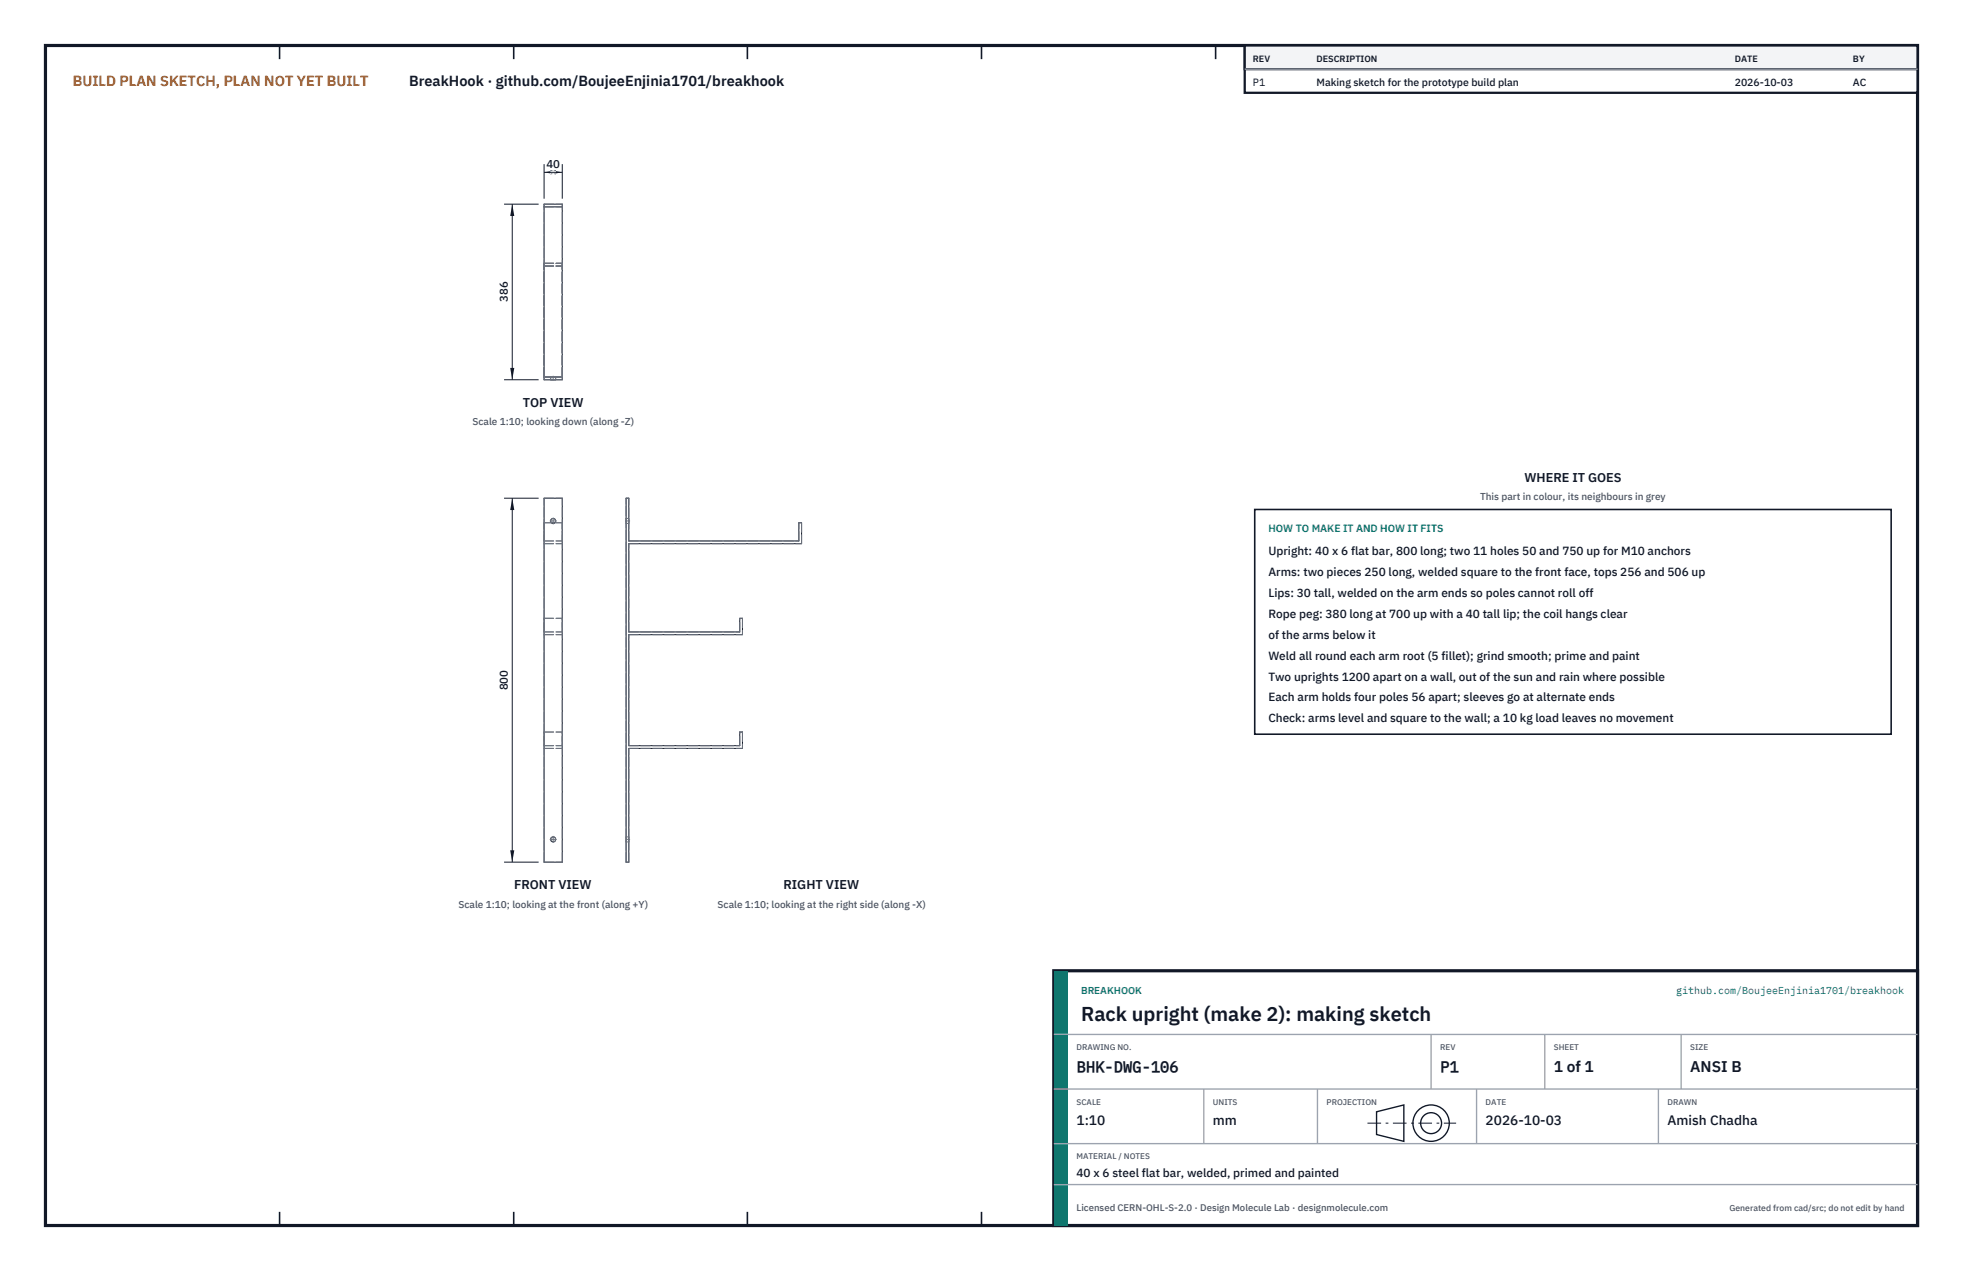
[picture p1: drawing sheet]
<svg xmlns="http://www.w3.org/2000/svg" width="432mm" height="279mm" viewBox="0 0 432 279" stroke-linecap="round" stroke-linejoin="round" font-family="sans-serif">
<defs><g id="words">
<text font-size="4.4" fill="#111827" x="237.8" y="224.4">Rack upright (make 2): making sketch</text>
<g font-size="3.4" fill="#111827">
<text x="236.8" y="235.6">BHK-DWG-106</text>
<text x="316.8" y="235.6">P1</text>
<text x="341.8" y="235.6">1 of 1</text>
<text x="371.8" y="235.6">ANSI B</text>
</g>
<text font-size="3.2" fill="#b45309" x="16" y="19">BUILD PLAN SKETCH, PLAN NOT YET BUILT</text>
<text font-size="3.2" fill="#111827" x="90" y="19">BreakHook · github.com/BoujeeEnjinia1701/breakhook</text>
<g font-size="3" fill="#111827">
<text x="236.8" y="247.2">1:10</text>
<text x="266.8" y="247.2">mm</text>
<text x="326.8" y="247.2">2026-10-03</text>
<text x="366.8" y="247.2">Amish Chadha</text>
</g>
<g font-size="2.8" fill="#111827">
<text x="115" y="89.5">TOP VIEW</text>
<text x="335.3" y="106">WHERE IT GOES</text>
<text x="113.1" y="195.5">FRONT VIEW</text>
<text x="172.3" y="195.5">RIGHT VIEW</text>
</g>
<g font-size="2.6" fill="#111827">
<text x="279" y="122">Upright: 40 x 6 flat bar, 800 long; two 11 holes 50 and 750 up for M10 anchors</text>
<text x="279" y="126.6">Arms: two pieces 250 long, welded square to the front face, tops 256 and 506 up</text>
<text x="279" y="131.2">Lips: 30 tall, welded on the arm ends so poles cannot roll off</text>
<text x="279" y="135.8">Rope peg: 380 long at 700 up with a 40 tall lip; the coil hangs clear</text>
<text x="279" y="140.4">of the arms below it</text>
<text x="279" y="145">Weld all round each arm root (5 fillet); grind smooth; prime and paint</text>
<text x="279" y="149.6">Two uprights 1200 apart on a wall, out of the sun and rain where possible</text>
<text x="279" y="154.2">Each arm holds four poles 56 apart; sleeves go at alternate ends</text>
<text x="279" y="158.8">Check: arms level and square to the wall; a 10 kg load leaves no movement</text>
<text x="236.8" y="258.8">40 x 6 steel flat bar, welded, primed and painted</text>
</g>
<g font-size="2.5" fill="#111827">
<text x="120.2" y="36.9">40</text>
<text x="111.7" y="66.4" transform="rotate(-90 111.7 66.4)">386</text>
<text x="111.7" y="151.8" transform="rotate(-90 111.7 151.8)">800</text>
</g>
<g font-size="2.3" fill="#111827">
<text x="275.6" y="18.8">P1</text>
<text x="289.6" y="18.8">Making sketch for the prototype build plan</text>
<text x="381.6" y="18.8">2026-10-03</text>
<text x="407.6" y="18.8">AC</text>
</g>
<text font-size="2.3" fill="#0f766e" x="279" y="117">HOW TO MAKE IT AND HOW IT FITS</text>
<g font-size="2.2" fill="#4b5563">
<text x="103.9" y="93.5">Scale 1:10; looking down (along -Z)</text>
<text x="325.6" y="110">This part in colour, its neighbours in grey</text>
<text x="100.8" y="199.5">Scale 1:10; looking at the front (along +Y)</text>
<text x="157.9" y="199.5">Scale 1:10; looking at the right side (along -X)</text>
</g>
<g font-size="2.2" fill="#0f766e">
<text x="237.8" y="218.4">BREAKHOOK</text>
<text x="368.7" y="218.4">github.com/BoujeeEnjinia1701/breakhook</text>
</g>
<text font-size="2.1" fill="#4b5563" x="236.8" y="266.2">Licensed CERN-OHL-S-2.0 · Design Molecule Lab · designmolecule.com</text>
<g font-size="2" fill="#111827">
<text x="275.6" y="13.6">REV</text>
<text x="289.6" y="13.6">DESCRIPTION</text>
<text x="381.6" y="13.6">DATE</text>
<text x="407.6" y="13.6">BY</text>
</g>
<text font-size="1.9" fill="#4b5563" x="380.4" y="266.2">Generated from cad/src; do not edit by hand</text>
<g font-size="1.8" fill="#4b5563">
<text x="236.8" y="230.8">DRAWING NO.</text>
<text x="316.8" y="230.8">REV</text>
<text x="341.8" y="230.8">SHEET</text>
<text x="371.8" y="230.8">SIZE</text>
<text x="236.8" y="242.8">SCALE</text>
<text x="266.8" y="242.8">UNITS</text>
<text x="291.8" y="242.8">PROJECTION</text>
<text x="326.8" y="242.8">DATE</text>
<text x="366.8" y="242.8">DRAWN</text>
<text x="236.8" y="254.8">MATERIAL / NOTES</text>
</g>
</g></defs>
<path d="M10 10h411.8v259.4h-411.8z" fill="none" stroke="#111827" stroke-width=".7" stroke-linecap="butt"/>
<g fill="none" stroke="#111827" stroke-width=".35">
<path d="M61.5 10v3M113 10v3M164.4 10v3M215.9 10v3M267.4 10v3M318.9 10v3M370.3 10v3M61.5 266.4v3M113 266.4v3M164.4 266.4v3M215.9 266.4v3M267.4 266.4v3"/>
<path d="M318.9 266.4v3M370.3 266.4v3"/>
</g>
<g fill="none" stroke="#111727" stroke-width=".22">
<path d="M119.7 44.9h4v38.6h-4zM119.7 45.5h4M119.7 82.9h4M119.7 109.5h4v80h-4zM121.3 114.9h.8M137.7 109.5h.6v9.4h37.4v-4h.6v4.6h-38v19.4h24.4v-3h.6v3.6h-25v24.4h24.4v-3h.6v3.6h-25v25h-.6z"/>
<circle cx="121.7" cy="114.5" r=".55"/>
<circle cx="121.7" cy="184.5" r=".55"/>
</g>
<g fill="none" stroke="#6a7180" stroke-width=".22" stroke-dasharray="2.1 .5">
<path d="M119.7 58.5v-.6M119.7 57.9h4M119.7 58.5h4M119.7 44.9h4M119.7 45.5h4M123.7 58.5v-.6M119.7 83.5v-.6M119.7 82.9v-25M119.7 82.9v-24.4M119.7 82.9v-38M119.7 83.5h4M119.7 82.9h4"/>
<path d="M121.1 83.5h1.1M121.1 82.9h1.1M121.1 82.9v.6M122.2 83.5h-1.1M122.2 82.9h-1.1M122.2 82.9v.6M123.7 83.5v-.6M123.7 82.9v-25M123.7 82.9v-24.4M123.7 82.9v-38M119.7 114.9v4.6M119.7 118.9v-4"/>
<path d="M119.7 118.9v-9.4M119.7 109.5h4M119.7 119.5h4M119.7 118.9h4M119.7 114.9h4M119.7 114.9h1.6M122.1 114.9h1.6M123.7 118.9v-9.4M123.7 114.9v4.6M123.7 118.9v-4M137.7 109.5h.6M137.7 114.5v-.5"/>
<path d="M137.7 114v1.1M137.7 115.1v-.6M138.3 119.5h38M138.3 118.9h37.4M138.3 118.9v-9.4M138.3 114.5v-.5M138.3 114v1.1M138.3 115.1v-.6M138.3 114h-.6M138.3 115.1h-.6M175.7 114.9h.6M175.7 118.9v-4"/>
<path d="M176.3 114.9v4.6M119.7 135.9v3.6M119.7 138.9v-3M119.7 138.9v-19.4M119.7 139.5h4M119.7 138.9h4M119.7 135.9h4M123.7 138.9v-19.4M123.7 135.9v3.6M123.7 138.9v-3M138.3 139.5h25M138.3 138.9h24.4"/>
<path d="M138.3 138.9v-19.4M162.7 135.9h.6M162.7 138.9v-3M163.3 135.9v3.6M119.7 160.9v3.6M119.7 163.9v-3M119.7 163.9v-24.4M119.7 164.5h4M119.7 163.9h4M119.7 160.9h4M123.7 163.9v-24.4M123.7 160.9v3.6"/>
<path d="M123.7 163.9v-3M138.3 164.5h25M138.3 163.9h24.4M138.3 163.9v-24.4M162.7 160.9h.6M162.7 163.9v-3M163.3 160.9v3.6M119.7 189.5v-25M119.7 189.5h4M123.7 189.5v-25M137.7 189.5v-80M137.7 189.5h.6"/>
<path d="M137.7 184.5v-.5M137.7 184v1.1M137.7 185.1v-.6M138.3 189.5v-25M138.3 184.5v-.5M138.3 184v1.1M138.3 185.1v-.6M138.3 184h-.6M138.3 185.1h-.6"/>
<circle cx="121.7" cy="114.5" r=".55"/>
<circle cx="121.7" cy="184.5" r=".55"/>
</g>
<path d="M121.7 82.7v.8M121 114.5h1.4M121.7 115.2v-1.4M138.5 114.5h-.8M121 184.5h1.4M121.7 185.2v-1.4M138.5 184.5h-.8" fill="none" stroke="#6a7180" stroke-width=".22" stroke-dasharray="4.2 .5 0 .5"/>
<path d="M119.7 36.1v7.6M119.7 37.9h4M123.7 36.1v7.6" fill="none" stroke="#111827" stroke-width=".22"/>
<path d="M119.7 37.9l2.6-.5v.9zM121.1 37.4v.9l2.6-.4z" fill="#111827"/>
<path d="M110.9 44.9h7.6M112.7 44.9v38.6M110.9 83.5h7.6" fill="none" stroke="#111827" stroke-width=".22"/>
<path d="M112.7 44.9l-.5 2.6h.9zM112.2 80.9h.9l-.4 2.6z" fill="#111827"/>
<path d="M110.9 109.5h7.6M112.7 109.5v80M110.9 189.5h7.6" fill="none" stroke="#111827" stroke-width=".22"/>
<path d="M112.7 109.5l-.5 2.6h.9zM112.2 186.9h.9l-.4 2.6z" fill="#111827"/>
<path d="M276 112h140v49.4h-140z" fill="#fff" stroke="#111827" stroke-width=".35"/>
<path d="M273.8 10h148v10.4h-148z" fill="#fff" stroke="#111827" stroke-width=".5"/>
<path d="M273.8 10h148v5.2h-148z" fill="#f3f4f6" stroke="#111827" stroke-width=".5"/>
<path d="M273.8 15.2h148" fill="none" stroke="#9ca3af" stroke-width=".3"/>
<path d="M231.8 213.4h190v56h-190z" fill="#fff" stroke="#111827" stroke-width=".7" stroke-linecap="butt"/>
<path d="M231.8 213.4h3v56h-3z" fill="#0f766e"/>
<path d="M231.8 227.4h190M231.8 239.4h190M264.8 239.4v12M289.8 239.4v12M314.8 227.4v12M324.8 239.4v12M339.8 227.4v12M364.8 239.4v12M369.8 227.4v12M231.8 251.4h190M231.8 260.4h190" fill="none" stroke="#9ca3af" stroke-width=".3"/>
<g fill="none" stroke="#111827" stroke-width=".3">
<path d="M302.8 244.4l6-1.5v8l-6-1.5z"/>
<circle cx="314.8" cy="246.9" r="4"/>
<circle cx="314.8" cy="246.9" r="2.3"/>
</g>
<path d="M300.8 246.9h19.5" fill="none" stroke="#111827" stroke-width=".22" stroke-dasharray="3 1 .6 1" stroke-linecap="butt"/>
<use href="#words"/>
</svg>
